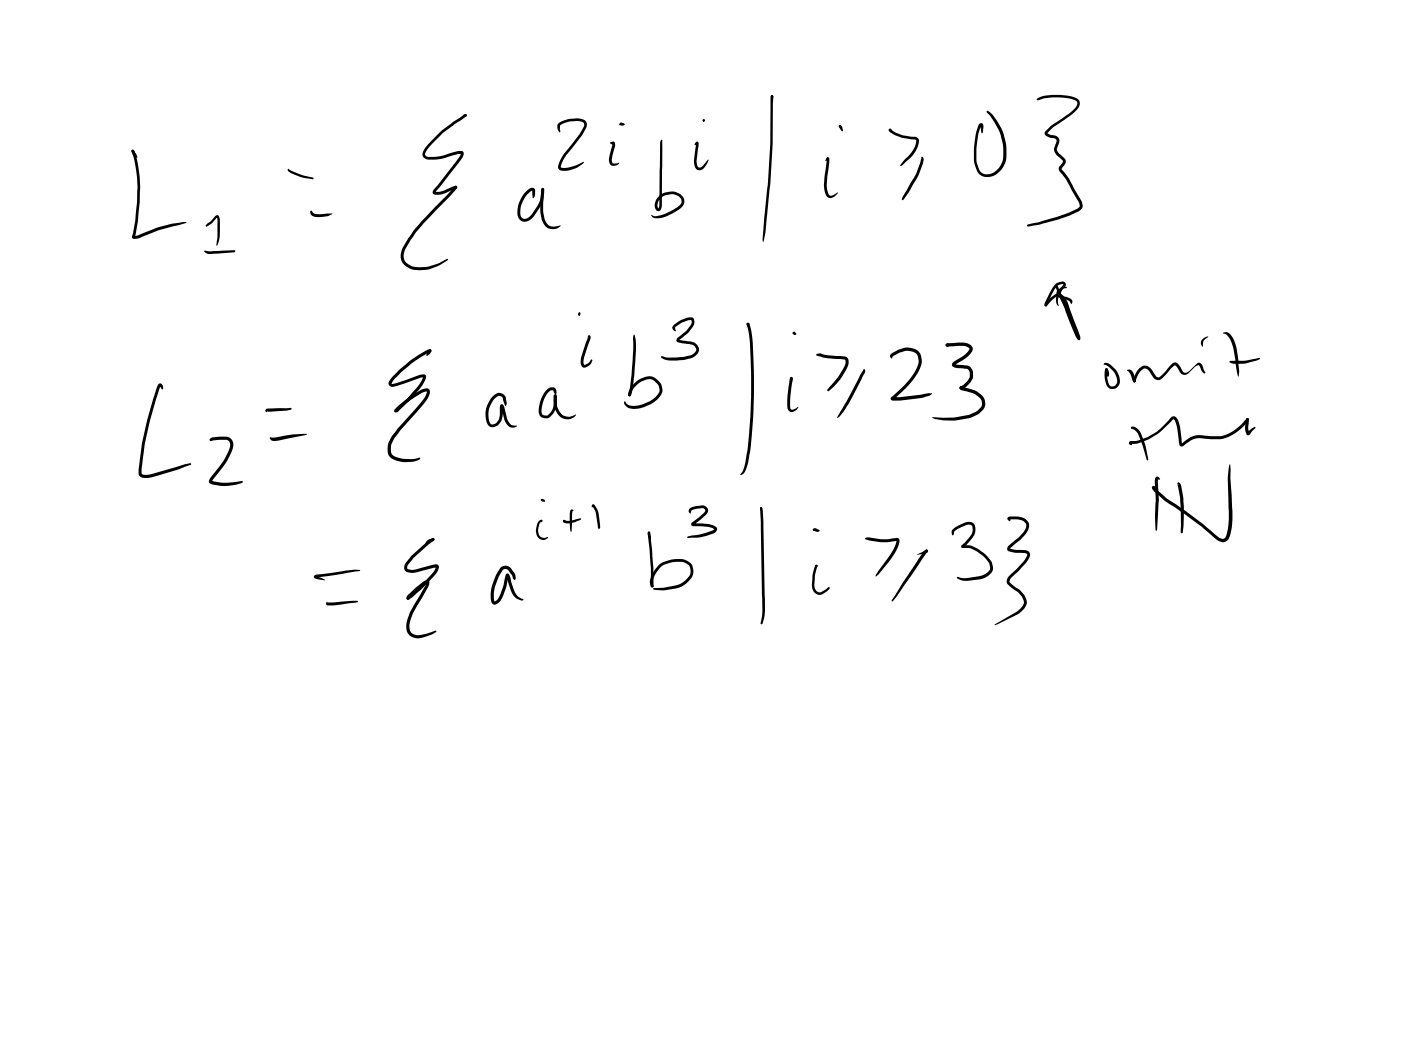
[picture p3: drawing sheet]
<svg xmlns="http://www.w3.org/2000/svg" width="108mm" height="81mm" viewBox="0 0 108 81" stroke-linecap="round" stroke-linejoin="round" font-family="sans-serif">
<g fill="#000">
<path d="M10.2 11.6h.1a11.8 11.8 0 0 1 .3 5.7l-.2 1-.1-.1 .4-.1a7.6 7.6 0 0 1 3.7-.9h-.3a18.2 18.2 0 0 0-3.5 1.2 .27 .27 0 0 1-.4 0 .27 .27 0 0 1 0-.4l.3-1.7a9.8 9.8 0 0 0-.4-4.6zM10.2 11.6h.1l.3 .5-.1 .1-.3-.4zM15.7 19.4l2.4-.1v.1l-1.9 .2-.3-.1zM15.9 17.3l.6-.6a.22 .22 0 0 1 .3-.1 .22 .22 0 0 1 .1 .3v1.3l-.2 .7v-2.2h.1l-.5 .5-.4 .3-.1-.1zM22.2 13.1v-.1l.9 .4 1.1 .4h-.1l-1-.2-.8-.3zM23.9 16.3l.1-.1 .2 .2 .2 .1h1.2l-.3 .2h-.6a.59 .59 0 0 1-.8-.3zM35 14.3h.1a.23 .23 0 0 1 .1 .3 .23 .23 0 0 1-.2 .1l-2.9 3.1-.9 1.4a.84 .84 0 0 0 .4 1.3h.2a3.5 3.5 0 0 0 2.7-.6v.1a3.2 3.2 0 0 1-2.7 .8 1.1 1.1 0 0 1-.8-1.7l.9-1.4zM35.7 8.9l.2-.1 .1 .1-.1 .1zM33.9 10.2l1-.8 .9-.6h.1v.2l-1.7 1.2a5.4 5.4 0 0 0-1.4 1.6v.2a2.24 2.24 0 0 0 1.5-.1l1-.3a.31 .31 0 0 1 .4 .1 .31 .31 0 0 1-.1 .5l-2 2.6h-.1l.5-.1 1.1-.4h.1v.2l-1.1 .4a.61 .61 0 0 1-.8-.1l.1-.2 2.2-2.7-.7 .1a3.7 3.7 0 0 1-2.1 .3l-.2-.3a.87 .87 0 0 1 .3-.8zM40.5 14.8a.5 .5 0 0 1 .6-.3l.1 .1a.7 .7 0 0 1-.1 .7l-.1-.6a1.74 1.74 0 0 0-.8 2.1l.3 .1a.9 .9 0 0 0 .6-.5 2.45 2.45 0 0 0 .6-1.8v-.1a.25 .25 0 0 1 .3 .2 .25 .25 0 0 1-.1 .2 3.2 3.2 0 0 1-1.2 2.1 .62 .62 0 0 1-.7-.1 .62 .62 0 0 1-.1-.7 2.41 2.41 0 0 1 .6-1.4zM41.7 14.5h.2v.1a6.1 6.1 0 0 0 .1 2.4 .8 .8 0 0 0 1.2 .4 .83 .83 0 0 1-.9 .2 .83 .83 0 0 1-.6-.7l-.1-.6zM43 9.5l.7-.3 .8-.1 .5 .2 .2 .3v.3l-.4 .5-1.3 1.8-.3 .6 .1 .1a2.63 2.63 0 0 0 1.7-.4 1.92 1.92 0 0 1-1.6 .7l-.3-.1a.55 .55 0 0 1 .1-.8l.3-.5 1.2-1.5 .3-.7-.1-.2-.4-.1-.8 .1-.5 .3-.1 .5-.2-.3z"/>
<path d="M47 11l.2-.1 .2 .1-.2 .1zM47.2 10.9a.23 .23 0 0 1 .2 .2 .23 .23 0 0 1 0 .2l-.2 .7v.5v.1h.5l-.2 .1-.3 .1a.42 .42 0 0 1-.3-.6l.3-1.1zM47.8 9.5l.1-.1 .3 .2-.3 .1-.2-.1zM50.9 10.8h.1v5a.3 .3 0 0 1-.1 .4 .3 .3 0 0 1-.3 0 1.04 1.04 0 0 1 1.1-1.4 1.08 1.08 0 0 1 1 .4 .63 .63 0 0 1-.2 .8 2.73 2.73 0 0 1-2.1 .8l-.2-.2 .3 .1a3.3 3.3 0 0 0 1.8-.8l.2-.3v-.3l-.2-.2a1.06 1.06 0 0 0-1.6 .7v.3l.1-.3 .1-4.7zM53.6 11l.2-.1v.1l-.1 1.4 .1 .5h.3l.5-.6-.4 .7-.4 .1a.63 .63 0 0 1-.3-.7l.1-1.3h.1l-.1 .1-.1-.1zM59.4 7.4h.2l-.1 .6zM59.4 7.4l.1-.1 .1 .2h-.1zM59.4 7.4h.2l-.1 .1h.1l-.1 3.6-.1 3-.4 3.8-.2 .7v-.1l.4-4.4 .2-3zM63.7 12.1l.2 .1-.3 .2v-.1zM63.7 12.2l.1-.1 .1 .2h-.1zM63.7 12.2a.23 .23 0 0 1 .2 .1 .23 .23 0 0 1 0 .3l-.2 1.6 .1 .5 .1 .3 .1 .1 .5-.3a.44 .44 0 0 1-.4 .4h-.3a1.11 1.11 0 0 1-.3-1zM64.7 9.7h.1l-.1 .2z"/>
<path d="M64.6 9.7l.2-.1 .1 .1 .1 .4h-.1zM68.5 10l.1-.1 .1 .1a2.98 2.98 0 0 0 1.5 .5l.5 .1a.51 .51 0 0 1 0 .7 4.9 4.9 0 0 1-1.3 1.5v-.1l.1-.2a2.77 2.77 0 0 0 1.1-1.6l-.1-.1-.2-.1a3.2 3.2 0 0 1-1.7-.5zM68.5 9.9l.3 .2h-.1h-.2zM71 12.1h.1l.1 .2-.4 1.2-.8 1.3-.5 .6v-.2l1.1-1.8zM76 8.6h.2a4.1 4.1 0 0 1 1.4 3.2 1.51 1.51 0 0 1-2 1.7l-.2-.1a2.75 2.75 0 0 1-.3-2.1 3.8 3.8 0 0 1 .4-1.8 .22 .22 0 0 1 .3 .1 .22 .22 0 0 1 0 .2l-.1 .5-.1-.6a6 6 0 0 0-.3 3.1l.1 .2a.85 .85 0 0 0 .8 .4 .85 .85 0 0 0 .8-.4 1.54 1.54 0 0 0 .3-1.2 4.6 4.6 0 0 0-1-2.9l-.3-.2zM79.9 7.6a3.8 3.8 0 0 1 3.2 .1 .63 .63 0 0 1-.2 .8l-1.7 1.3-.5 .5 .7 .2 .2 .2v.2l-.2 .6 .7 .9v.3l-.3 .3 .5 .7 1 1.8 .1 .5-.2 .3-.8 .3-2.3 .7-.9 .2-.1-.1 .1-.1 2.2-.6 1-.3 .8-.5-.1-.3-.9-1.7-.6-.8v-.2l.3-.5-.5-.5-.2-.3 .2-.8-.8-.3-.1-.2v-.2l.5-.4 1.3-.9a1.1 1.1 0 0 0 .7-.9l-.1-.1a4.7 4.7 0 0 0-3-.1zM12.2 29.6a.23 .23 0 0 1 .3 0 .23 .23 0 0 1 .1 .2l-.1 .2-.2-.2 .1-.1-.1 .2a27.1 27.1 0 0 0-1.4 6.3v.3l.5 .1 2.8-.8 .5-.1v.1l-1 .4-1.8 .5a1.25 1.25 0 0 1-1.1 0l-.1-.2v-.3a27.7 27.7 0 0 1 1.4-6.5zM16.2 33.8l.5-.1a1.11 1.11 0 0 1 1.1 .1 .94 .94 0 0 1 0 1.2l-.5 .8-1 1.3v-.1a4.2 4.2 0 0 0 2.3 .1h.1a3.3 3.3 0 0 1-2.5 .2 .29 .29 0 0 1 0-.5 5.3 5.3 0 0 0 1.5-2.6v-.2l-.2-.1-1.3 .1-.1-.1zM20.5 31.5l1.9-.1 .1 .1-.4 .1-1.5 .1-.1 .1-.1-.1zM20.8 33.7l1.8-.2h1.1l-2.2 .4a.42 .42 0 0 1-.7-.2zM33 27l.1-.1 .1 .1-.1 .3-.2 .1h-.1zM30.3 29l.1-.1a9.4 9.4 0 0 1 2.5-1.9l.1-.1a.14 .14 0 0 1 .2 0 .14 .14 0 0 1 0 .2l-.3 .1a9.7 9.7 0 0 0-2.4 1.9l-.3 .5 .4-.1 1.8-.6a.27 .27 0 0 1 .3 0 .27 .27 0 0 1 .1 .3l-.5 .8-1.5 1.6a.18 .18 0 0 1-.3 .2 .17 .17 0 0 1-.1-.3l.9-.7 1.2-.8a.37 .37 0 0 1 .4-.1 .37 .37 0 0 1 .2 .3l-.1 .4-.3 .4-2.3 2.7a1.32 1.32 0 0 0-.2 1.3l.1 .1a2.62 2.62 0 0 0 1.5 .3l.5-.1h.1l-.1 .1a2.46 2.46 0 0 1-2.2-.1v-.1a1.41 1.41 0 0 1 .1-1.6l2.2-2.5a1.39 1.39 0 0 0 .5-.9l-.4 .1-1 .6-.9 .8-.1-.1 1.6-1.7 .5-.8-2.4 .7a.3 .3 0 0 1-.3-.2 .3 .3 0 0 1 .2-.4z"/>
<path d="M37.9 30.6l.1-.1a.55 .55 0 0 1 1 .1v.2a.39 .39 0 0 1-.1 .5l-.2-.7-.3-.1a1.73 1.73 0 0 0-.6 2.1l.1 .1 .4-.1a1.98 1.98 0 0 0 .2-1.4h.2h.1l.3 1.1 .2 .3 .2 .2h.3a.48 .48 0 0 1-.7 0l-.2-.5-.3-1h.1v.2a1.12 1.12 0 0 1-.7 1.4h-.3a1.74 1.74 0 0 1 .2-2.3zM41.7 38.5h.2l.1 .2-.3-.1h.1h-.1zM42.1 30.1a.41 .41 0 0 1 .4-.3 .41 .41 0 0 1 .4 .3l-.1 .4-.2-.4a.63 .63 0 0 0-.6 .5l-.1 .1a1.22 1.22 0 0 0-.1 1.3h.4a1.5 1.5 0 0 0 .5-1.5l.1 .1 .1-.1v.1a1.57 1.57 0 0 0 .3 1.3l.2 .1 .4 .1 .6-.2-.4 .4a.93 .93 0 0 1-1.1-.6l-.2-.5-.1-.6a.15 .15 0 0 1 .2-.2 .15 .15 0 0 1 .1 .2v.5a1.09 1.09 0 0 1-.9 1.1 .57 .57 0 0 1-.5-.8l.2-.8zM44 39.3h.2l-.1 .1-.1 1.6-.1-.6zM44.6 24.1v-.1l.1 .1v.2h-.1zM45.3 25.8l.2 .1v.1l-.5 1.5v.6l.4-.1 .2-.3v.1l-.1 .2-.3 .3a.36 .36 0 0 1-.4-.1 .36 .36 0 0 1-.1-.4l.4-1.4 .2-.4h.1l-.1-.1zM45.6 38.9h.1a1.19 1.19 0 0 1 .4 .8l.1 1v.1l-.1-.1-.2-1.2-.2-.5a.1 .1 0 0 1-.1 0 .1 .1 0 0 1 0-.1zM48.8 29.6a1.28 1.28 0 0 1 1.9-.3 .92 .92 0 0 1-.1 1.5 2.57 2.57 0 0 1-2.1 .7 .42 .42 0 0 1-.4-.6l.3 .3 .3 .1a2.57 2.57 0 0 0 1.8-.7l.3-.5a.92 .92 0 0 0-.6-.9h-.3a1.68 1.68 0 0 0-1.3 1.2v.1a.23 .23 0 0 1-.2-.2 .23 .23 0 0 1 .1-.2zM48.9 25.8l.1 .6-.1 1.5-.2 2.2-.1 .4h-.1l-.1-.1 .1-.1-.1 .1 .3-1.5 .1-2.9zM51.9 25l.5-.3 .5-.2a.41 .41 0 0 1 .6 .1 .41 .41 0 0 1-.1 .5l-.4 .6-.7 .5 .7 .1a.79 .79 0 0 1 .8 .5 .71 .71 0 0 1-.7 .8l-.4 .1a2.49 2.49 0 0 1-1.7-.1l-.1-.1 .1-.1 .6 .2 1.5-.2a.53 .53 0 0 0 .5-.5l-.2-.3-1.1-.2a.22 .22 0 0 1-.2-.2 .22 .22 0 0 1 .2-.2l.6-.5 .4-.5v-.3l-.7 .1-.5 .3-.1 .2 .1 .2-.3-.2zM53.1 39.2l.6-.2 .5-.1 .2 .1 .2 .3-.1 .2-1 .9-.1-.1h.7l1 .3a.29 .29 0 0 1 .1 .3 .29 .29 0 0 1-.2 .2l-1 .3-1 .1v-.2l1.3-.2 .7-.3-.5-.2-1-.1a.18 .18 0 0 1-.2-.1 .18 .18 0 0 1 .1-.2l.8-.6 .1-.3-.1-.1h-.5l-.4 .1-.1 .2a.19 .19 0 0 1-.1-.1 .19 .19 0 0 1 0-.2zM57.6 24.9l.1 .1-.1 .2z"/>
<path d="M57.6 24.9h.1l.1 .4a38.5 38.5 0 0 1-.2 10.4l-.2 .7-.4 .2 .1-.1a9 9 0 0 0 .6-3.5 33.3 33.3 0 0 0-.1-7.7zM58.6 39.1l.1 .1-.1 .1zM58.6 39.1a.25 .25 0 0 1 .2 .4l.1 7.5v.6l-.2 .5-.1-.1 .1-1zM60.9 29.1l.2 .1-.1 .3zM60.9 29.1l.1-.1 .1 .2-.2 1.5v.8l.1 .1 .5-.2-.2 .2-.3 .2-.2-.2-.1-.3v-.9zM61.1 25.6h.1l.2 .1-.1 .1h-.2zM61.1 25.6h.2v.1a.13 .13 0 0 1-.2 0 .13 .13 0 0 1 0-.1zM62.9 27.3l.3-.1 .6 .2 1.4 .1a.7 .7 0 0 1 0 1 4.8 4.8 0 0 1-1.3 1.6l-.2-.1 .8-.9 .5-.7 .1-.4v-.2l-1.7-.2-.5-.2v-.1zM66.5 28.5l.1-.1v.1v.2l-1.2 2.4-.4 .6-.5 .5zM68.6 27.3l.6-.3a1.51 1.51 0 0 1 1.4 0 1.26 1.26 0 0 1 .1 1.8 8.8 8.8 0 0 1-1.8 2l-.1-.2 3-.3-.2 .2-.6 .2-2.1 .2a.19 .19 0 0 1-.3-.2 .19 .19 0 0 1 .2-.2 6.2 6.2 0 0 0 1.9-2.3 .81 .81 0 0 0-.1-.9 .81 .81 0 0 0-.9-.2l-.8 .3-.2 .2-.1-.1zM72.9 26.5l.9-.1a1.12 1.12 0 0 1 1.1 .3 .56 .56 0 0 1-.3 .8l-1 .6v-.1l1.1 .2 .2 .3 .1 .3a1.25 1.25 0 0 1-.6 1l-.3 .2-.2-.1 .7-.6 .1-.2v-.4l-.2-.3h-.6a.39 .39 0 0 1-.5-.4l1-.7 .3-.4-.4-.2h-1.3l-.1-.1zM72.9 26.5h.2v.2l-.2-.1z"/>
<path d="M72.9 26.5h.2h.1l-.2 .2-.1-.1zM74 29.8l1 .2a1.04 1.04 0 0 1 .8 1.5l-.4 .4a4.3 4.3 0 0 1-3.4 .4l-.2-.1 .1-.1a6.2 6.2 0 0 0 3.3-.4l.4-.3a.57 .57 0 0 0-.1-.7l-.4-.4-1-.3-.2-.1zM81.3 21.9l.6-.2a.25 .25 0 0 1 .2 .2 .25 .25 0 0 1-.1 .2 1.42 1.42 0 0 0-.5 1.3l.1 .1h-.1a1.45 1.45 0 0 1 .4-1.6h-.3l-.2 .2-.8 1.5-.1-.1v-.2zM81.3 22h.1l.1 .1h-.1zM81.3 22h.2l1.7 4-.1 .1-1-2.7-.4-.5a.75 .75 0 0 0-.8 .4l-.3 .3h-.1v-.2l.2-.2a.84 .84 0 0 1 1.1-.5l.5 .6 .9 2.6a.19 .19 0 0 1 0 .3 .19 .19 0 0 1-.3-.2l-1.6-3.9zM81.5 22.3l.5-.2h.2v.1a.51 .51 0 0 0-.6 .4l.2 .2 .6 .2a.25 .25 0 0 1 .2 .2 .25 .25 0 0 1-.1 .2l-.2-.2-.5-.2-.3-.2-.1-.2zM85.2 28.4l.2 .1-.1 .1-.1-.1zM85.2 28.4a.38 .38 0 0 1 .2 .6h-.1zM85.1 28h.3a1.76 1.76 0 0 1 .8 1 .6 .6 0 0 1-.3 1 .6 .6 0 0 1-.8-.7v-.6a.18 .18 0 0 1 0-.2 .18 .18 0 0 1 .2-.1v.4a.86 .86 0 0 0 .3 1l.4-.2a.55 .55 0 0 0 0-.6l-.2-.4-.4-.4-.3-.1zM86.8 28.5h.2a.61 .61 0 0 1 .4 .6l.1 .3-.1 .1-.3-.7zM87 34h.1a4.4 4.4 0 0 0 3.2-1.9h.2a1.2 1.2 0 0 1 .5 1l.1 1.2-.1-.1 .6-.4a1.57 1.57 0 0 1 1.2-.2h.5a3.2 3.2 0 0 0 2.8-1.4l.1 .1v.1a3.2 3.2 0 0 1-2.9 1.4h-.5a1.38 1.38 0 0 0-1 .1l-.7 .5h-.2l-.2-1.5-.2-.5-.1-.1a4.9 4.9 0 0 1-3.2 1.9v-.1v.2l-.2-.1zM87.1 32.9h.1l.1 .1-.1 .1z"/>
<path d="M87.2 32.9a.69 .69 0 0 1 .7 .5l.4 1.1 .2 .9-.1 .1-.7-2-.2-.3-.4-.2zM87.8 28.4a.63 .63 0 0 1 .6-.2 .63 .63 0 0 1 .5 .5l.2 .3 .2 .1 1-1 .2-.2 .3 .2 .4 .6h.2l.2-.1 .6-.6a.25 .25 0 0 1 .3 0 .25 .25 0 0 1 .2 .2l.2 .5-.1 .1-.2-.2-.2-.5-.3 .2-.5 .5a.41 .41 0 0 1-.7-.1l-.4-.5-.8 .8a.48 .48 0 0 1-.8 .1l-.4-.6-.3-.1-.4 .4-.3 .6h-.2l.2-.5zM87.4 29.3h.1v.2l-.2-.1zM88.8 37.5a.12 .12 0 0 1 .2 0 .12 .12 0 0 1-.1 .2l.1-.2 .9 .9 2.8 2 1.2 1 .3 .1h.2a1.75 1.75 0 0 0 .3-1.2l-.1-3.4 .2-1.1 .1 3.3a3.7 3.7 0 0 1-.4 2.6 .6 .6 0 0 1-.8-.1l-1.1-1-2.9-2-.8-.8-.1-.2zM89.1 36.8l.1-.1 .2 .2-.1 .1-.1-.1v.4a15.8 15.8 0 0 1 0 3.6l-.2-.1v-1l.1-1.2-.1-1.5zM90.7 37.2h.2l.1 .1 .2 1.1v2.1l-.1 .5v.1l-.1-.1-.1-2.6-.2-1 .2-.1h-.2zM92.6 26.2l.5-.3-.4 .4v.4l-.2-.3zM94.2 25.6h.2a.79 .79 0 0 1 .7 .7l.3 1.4 .1 .9-.1 .4-.2-.9a5.3 5.3 0 0 0-.4-2l-.3-.3zM94.7 27.9l.1-.1h1.1l1.1-.2h.1l-.1 .1a3.3 3.3 0 0 1-2.2 .2zM96 32.2h.1l.1 .1v.7l.1 .3h-.2l.6-.4-.5 .6h-.2l-.1-.4zM24.2 44.4l.6-.2a10.6 10.6 0 0 1 3-.2l-3.4 .5-.1-.1 .7 .3a.94 .94 0 0 1-.8-.2zM25.2 46.4l.1 .1-.1-.1 2-.1 .4 .1-2 .3-.4-.1z"/>
<path d="M31.4 45.8l1.2-1a.28 .28 0 0 1 .4-.1 .28 .28 0 0 1 0 .5 11.5 11.5 0 0 0-1.5 2.9v.3a.59 .59 0 0 0 .7 .5l1.4-.3a2.12 2.12 0 0 1-1.7 .5 .88 .88 0 0 1-.6-1.1 12.8 12.8 0 0 1 1.5-2.9v-.2l.1 .1-.7 .5-.6 .6-.1-.1v.2h-.1l-.1-.1zM33 41.6l.4-.1 .1 .1-.6 .4-.1-.2zM33.3 41.5h.1v.1l-.1 .1zM31.7 42.8l1.7-1.3 .1 .1-.1 .1-1.5 1.3-.5 .5v.3v.1h.5l1.6-.4a.28 .28 0 0 1 .3 .1 .28 .28 0 0 1-.1 .4l-1.2 1.4-1.1 .8-.1-.1 .1-.1 1.2-1 1-1.3-1.3 .3a1.17 1.17 0 0 1-1.1 0v-.5zM38.6 43.7a.55 .55 0 0 1 .8 .1l.3 .6a.13 .13 0 0 1 0 .2 .13 .13 0 0 1-.1 .1l-.4-.7-.3-.2-.2 .1-.2 .4-.3 .7a2.33 2.33 0 0 0-.1 1.3v.1a.87 .87 0 0 0 .5-.7l.4-1.4 .1-.1 .1 .1 .4 1.1a1.06 1.06 0 0 0 .6 .7l.1 .1a.11 .11 0 0 1-.1 .1 .11 .11 0 0 1-.1-.1 1.05 1.05 0 0 1-.7-.7l-.4-1.1h.2l-.2 .8a1.89 1.89 0 0 1-.8 1.4 .36 .36 0 0 1-.4-.5v-.3a4.3 4.3 0 0 1 .7-2zM41.5 40.1h.1a.11 .11 0 0 1 .1-.1 .11 .11 0 0 1 0 .2v-.1v.1l-.2 .2a.66 .66 0 0 0 .4 1h.3l-.2 .2a.62 .62 0 0 1-.6-.2 .62 .62 0 0 1-.1-.7zM43.4 40.1h.1v.1h-.1zM43.4 40.1h.5l.8-.2 .1 .1-.2 .1a1.44 1.44 0 0 1-1.1 .2zM43.4 40.1h.1l.1 .2-.2-.1zM49.9 41l.2 .1v.5l-.2-.4zM49.9 41a.21 .21 0 0 1 .2 .3l.2 2.5 .1 1.4-.2 .1-.1-.1 .1-1.4zM50.7 43.6a2.11 2.11 0 0 1 2.5-.2l.1 .1a1.05 1.05 0 0 1 0 1.1l-.5 .5-.5 .2a4.1 4.1 0 0 1-1.9 .1h-.1l.1-.1h.8l.8-.2a1.54 1.54 0 0 0 1.2-1v-.2a.67 .67 0 0 0-.7-.6 1.83 1.83 0 0 0-2.2 1.6v.3a.3 .3 0 0 1-.2-.4 2.38 2.38 0 0 1 .6-1.2z"/>
<path d="M50.2 45.1h.1v.1l-.1 .1zM62.8 43.5l.2 .1-.1 .1zM62.8 43.6l.1-.1 .1 .1-.2 .7-.1 .8a.43 .43 0 0 0 .6 .5l.6-.3a.23 .23 0 0 1-.2 .3l-.3 .2a.63 .63 0 0 1-.7-.1 .63 .63 0 0 1-.1-.7v-.8zM62.6 40.8l.2-.1 .4 .2-.3 .1-.2-.1v-.1v.1zM66.7 41.4l1.3 .2 .9-.1a.3 .3 0 0 1 .4 0 .3 .3 0 0 1 0 .4l-.7 1.3-.9 1-.2 .2 .8-1.3a3.2 3.2 0 0 0 .8-1.4l-1.3 .1-1.1-.2-.1-.1zM70.7 42.7l.7-.4 .1 .2a.72 .72 0 0 1-.7 .2zM71.2 42.4l.2-.1 .1 .2-2.7 3.9-.1-.1 .9-1.4zM73.4 40.8l.5-.3 .7-.3 .4 .1 .2 .4a1.22 1.22 0 0 1-.5 1l-.5 .5a.24 .24 0 0 1 .1-.4l.6-.7v-.3v-.3h-.5l-.7 .3-.2 .3a.12 .12 0 0 1 0 .1 .12 .12 0 0 1-.2 0 .12 .12 0 0 1 0-.1zM74.1 42h.2h-.1a2.57 2.57 0 0 1 2.2 1.4l.1 .4-.1 .3a1.42 1.42 0 0 1-.9 .5l-1.2 .2-.6-.3 .1-.1 .7 .1 1.3-.2 .5-.4-.1-.6a2.97 2.97 0 0 0-1.5-1.1h-.6zM77.7 39.9l.8-.1a.77 .77 0 0 1 .8 .5 .77 .77 0 0 1-.3 .9l-1.2 1.1 1.3 .1 .2 .2a.83 .83 0 0 1-.4 .9l-1 1-.1 .3 .8 .7 .4 .6a.74 .74 0 0 1-.2 1l-.4 .2-1.8 .9 1.7-1 .4-.4 .2-.3-.2-.6-1-.9-.1-.1 .1-.5 .7-.6 .7-.9v-.2l-.5-.1a.94 .94 0 0 1-1-.3l.1-.3 1.1-1 .3-.5-.2-.3-.2-.1-.9-.1v-.1v.3l-.2-.2z"/>
<circle cx="10.2" cy="11.6" r=".11"/>
<circle cx="35.1" cy="14.4" r=".11"/>
<circle cx="33.1" cy="27" r=".12"/>
<circle cx="58.6" cy="39.2" r=".08"/>
<circle cx="74.1" cy="29.9" r=".13"/>
<circle cx="80.6" cy="23.5" r=".1"/>
<circle cx="62.9" cy="43.6" r=".09"/>
<circle cx="71.4" cy="42.5" r=".11"/>
</g>
<g fill="#000">
<path d="M54.2 9.2h.1l-.1 .2z" fill-rule="evenodd"/>
<path d="M54.3 9.2v.1v.1l-.1-.1z" fill-rule="evenodd"/>
<path d="M54.2 9.2l.1 .1-.1 .1z" fill-rule="evenodd"/>
</g>
</svg>
